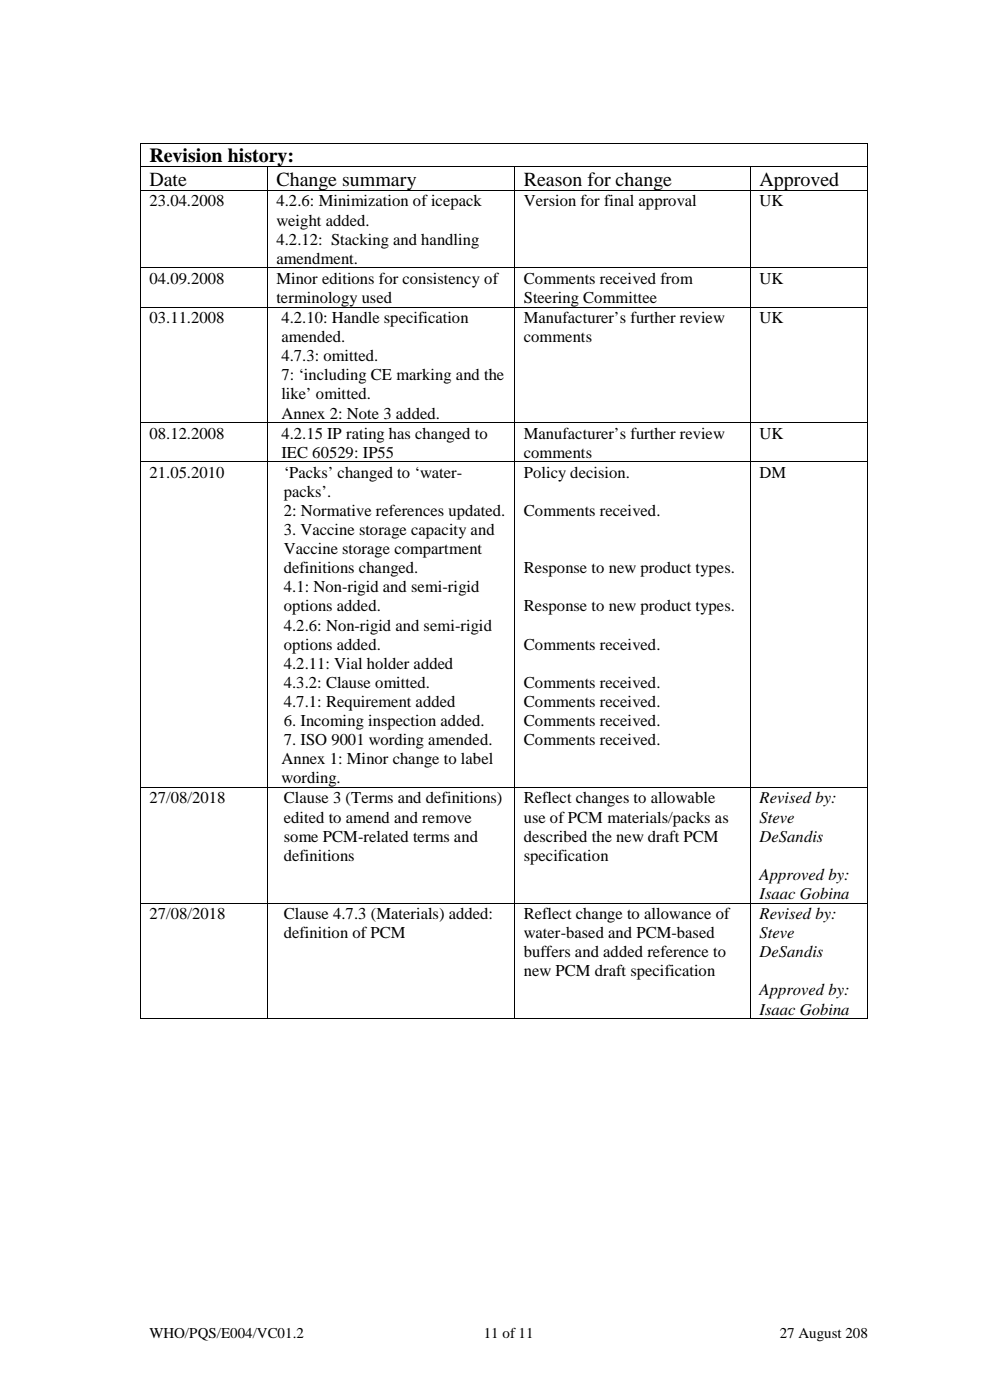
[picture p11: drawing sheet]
<svg xmlns="http://www.w3.org/2000/svg" width="210mm" height="297mm" viewBox="0 0 210 297" stroke-linecap="round" stroke-linejoin="round" font-family="sans-serif">
<defs><g id="words">
<g font-size="4.2">
<text x="31.7" y="34.4">Revision history:</text>
<text x="31.7" y="39.4">Date</text>
<text x="58.6" y="39.4">Change summary</text>
<text x="111.1" y="39.4">Reason for change</text>
<text x="161.1" y="39.4">Approved</text>
</g>
<g font-size="3.5">
<text x="31.7" y="43.8">23.04.2008</text>
<text x="58.6" y="43.8">4.2.6: Minimization of icepack</text>
<text x="58.6" y="47.9">weight added.</text>
<text x="111.1" y="43.8">Version for final approval</text>
<text x="161.1" y="43.8">UK</text>
<text x="58.6" y="51.9">4.2.12: Stacking and handling</text>
<text x="58.6" y="56">amendment.</text>
<text x="31.7" y="60.2">04.09.2008</text>
<text x="58.6" y="60.2">Minor editions for consistency of</text>
<text x="58.6" y="64.3">terminology used</text>
<text x="111.1" y="60.2">Comments received from</text>
<text x="111.1" y="64.3">Steering Committee</text>
<text x="161.1" y="60.2">UK</text>
<text x="31.7" y="68.5">03.11.2008</text>
<text x="59.7" y="68.5">4.2.10: Handle specification</text>
<text x="111.1" y="68.5">Manufacturer’s further review</text>
<text x="161.1" y="68.5">UK</text>
<text x="59.7" y="72.6">amended.</text>
<text x="59.7" y="76.6">4.7.3: omitted.</text>
<text x="111.1" y="72.6">comments</text>
<text x="59.7" y="80.7">7: ‘including CE marking and the</text>
<text x="59.7" y="84.8">like’ omitted.</text>
<text x="59.7" y="88.8">Annex 2: Note 3 added.</text>
<text x="31.7" y="93">08.12.2008</text>
<text x="59.7" y="93">4.2.15 IP rating has changed to</text>
<text x="111.1" y="93">Manufacturer’s further review</text>
<text x="161.1" y="93">UK</text>
<text x="31.7" y="101.3">21.05.2010</text>
<text x="59.7" y="97.1">IEC 60529: IP55</text>
<text x="60.2" y="101.3">‘Packs’ changed to ‘water-</text>
<text x="111.1" y="97.1">comments</text>
<text x="111.1" y="101.3">Policy decision.</text>
<text x="161.1" y="101.3">DM</text>
<text x="60.2" y="105.4">packs’.</text>
<text x="60.2" y="109.4">2: Normative references updated.</text>
<text x="60.2" y="113.5">3. Vaccine storage capacity and</text>
<text x="111.1" y="109.4">Comments received.</text>
<text x="60.2" y="117.6">Vaccine storage compartment</text>
<text x="60.2" y="121.6">definitions changed.</text>
<text x="60.2" y="125.7">4.1: Non-rigid and semi-rigid</text>
<text x="111.1" y="121.6">Response to new product types.</text>
<text x="60.2" y="129.7">options added.</text>
<text x="111.1" y="129.7">Response to new product types.</text>
<text x="60.2" y="137.8">options added.</text>
<text x="60.2" y="133.8">4.2.6: Non-rigid and semi-rigid</text>
<text x="111.1" y="137.8">Comments received.</text>
<text x="60.2" y="141.9">4.2.11: Vial holder added</text>
<text x="60.2" y="146">4.3.2: Clause omitted.</text>
<text x="111.1" y="146">Comments received.</text>
<text x="60.2" y="150">4.7.1: Requirement added</text>
<text x="60.2" y="154.1">6. Incoming inspection added.</text>
<text x="111.1" y="150">Comments received.</text>
<text x="111.1" y="154.1">Comments received.</text>
<text x="60.2" y="158.1">7. ISO 9001 wording amended.</text>
<text x="111.1" y="158.1">Comments received.</text>
<text x="59.7" y="162.2">Annex 1: Minor change to label</text>
<text x="59.7" y="166.2">wording.</text>
<text x="31.7" y="170.5">27/08/2018</text>
<text x="60.2" y="170.5">Clause 3 (Terms and definitions)</text>
<text x="111.1" y="170.5">Reflect changes to allowable</text>
<text x="161.1" y="170.5">Revised by:</text>
<text x="60.2" y="174.5">edited to amend and remove</text>
<text x="60.2" y="178.6">some PCM-related terms and</text>
<text x="111.1" y="174.5">use of PCM materials/packs as</text>
<text x="111.1" y="178.6">described the new draft PCM</text>
<text x="161.1" y="174.5">Steve</text>
<text x="161.1" y="178.6">DeSandis</text>
<text x="60.2" y="182.6">definitions</text>
<text x="111.1" y="182.6">specification</text>
<text x="161.1" y="186.7">Approved by:</text>
<text x="161.1" y="190.8">Isaac Gobina</text>
<text x="31.7" y="195">27/08/2018</text>
<text x="60.2" y="195">Clause 4.7.3 (Materials) added:</text>
<text x="111.1" y="195">Reflect change to allowance of</text>
<text x="161.1" y="195">Revised by:</text>
<text x="60.2" y="199.1">definition of PCM</text>
<text x="111.1" y="199.1">water-based and PCM-based</text>
<text x="111.1" y="203.1">buffers and added reference to</text>
<text x="161.1" y="199.1">Steve</text>
<text x="161.1" y="203.1">DeSandis</text>
<text x="111.1" y="207.1">new PCM draft specification</text>
<text x="161.1" y="211.2">Approved by:</text>
<text x="161.1" y="215.3">Isaac Gobina</text>
</g>
<g font-size="3.2">
<text x="31.7" y="283.8">WHO/PQS/E004/VC01.2</text>
<text x="102.6" y="283.8">11 of 11</text>
<text x="165.4" y="283.8">27 August 208</text>
</g>
</g></defs>
<g fill="#000">
<path d="M29.7 30.3h.2v.1h-.2zM29.7 35.3h.2v.2h-.2zM56.6 35.3h.2v.2h-.2zM109.1 35.3h.2v.2h-.2zM159.2 35.3h.1v.2h-.1zM184 30.3h.2v.1h-.2zM184 35.3h.2v.2h-.2zM29.7 40.3h.2v.2h-.2zM29.7 56.8h.2v.1h-.2zM56.6 40.3h.2v.2h-.2zM56.6 56.8h.2v.1h-.2zM109.1 40.3h.2v.2h-.2z"/>
<path d="M109.1 56.8h.2v.1h-.2zM159.2 40.3h.1v.2h-.1zM159.2 56.8h.1v.1h-.1zM184 40.3h.2v.2h-.2zM184 56.8h.2v.1h-.2zM29.7 65.1h.2v.1h-.2zM56.6 65.1h.2v.1h-.2zM109.1 65.1h.2v.1h-.2zM159.2 65.1h.1v.1h-.1zM184 65.1h.2v.1h-.2zM29.7 89.6h.2v.1h-.2zM29.7 97.9h.2v.1h-.2z"/>
<path d="M56.6 89.6h.2v.1h-.2zM56.6 97.9h.2v.1h-.2zM109.1 89.6h.2v.1h-.2zM109.1 97.9h.2v.1h-.2zM159.2 89.6h.1v.1h-.1zM159.2 97.9h.1v.1h-.1zM184 89.6h.2v.1h-.2zM184 97.9h.2v.1h-.2zM29.7 167h.2v.2h-.2zM56.6 167h.2v.2h-.2zM109.1 167h.2v.2h-.2zM159.2 167h.1v.2h-.1z"/>
<path d="M184 167h.2v.2h-.2zM29.7 191.5h.2v.2h-.2zM56.6 191.5h.2v.2h-.2zM109.1 191.5h.2v.2h-.2zM159.2 191.5h.1v.2h-.1zM184 191.5h.2v.2h-.2zM29.7 216h.2v.2h-.2zM56.6 216h.2v.2h-.2zM109.1 216h.2v.2h-.2zM159.2 216h.1v.2h-.1zM184 216h.2v.2h-.2z"/>
</g>
<g fill="none" stroke="#000" stroke-width=".21">
<path d="M29.8 30.4v4.9M29.8 35.5v4.8M29.9 30.4h154.1M29.9 35.4h26.7M56.7 35.5v4.8M56.8 35.4h52.3M109.2 35.5v4.8M109.3 35.4h49.9M159.3 35.5v4.8M159.3 35.4h24.7M184.1 30.4v4.9M184.1 35.5v4.8"/>
<path d="M29.8 40.5v16.3M29.8 56.9v8.2M29.9 40.4h26.7M29.9 56.9h26.7M56.7 40.5v16.3M56.7 56.9v8.2M56.8 40.4h52.3M56.8 56.9h52.3M109.2 40.5v16.3M109.2 56.9v8.2M109.3 40.4h49.9M109.3 56.9h49.9"/>
<path d="M159.3 40.5v16.3M159.3 56.9v8.2M159.3 40.4h24.7M159.3 56.9h24.7M184.1 40.5v16.3M184.1 56.9v8.2M29.8 65.2v24.4M29.9 65.2h26.7M56.7 65.2v24.4M56.8 65.2h52.3M109.2 65.2v24.4M109.3 65.2h49.9"/>
<path d="M159.3 65.2v24.4M159.3 65.2h24.7M184.1 65.2v24.4M29.8 89.7v8.2M29.8 98v69M29.9 89.7h26.7M29.9 98h26.7M56.7 89.7v8.2M56.7 98v69M56.8 89.7h52.3M56.8 98h52.3M109.2 89.7v8.2"/>
<path d="M109.2 98v69M109.3 89.7h49.9M109.3 98h49.9M159.3 89.7v8.2M159.3 98v69M159.3 89.7h24.7M159.3 98h24.7M184.1 89.7v8.2M184.1 98v69M29.8 167.2v24.3M29.9 167.1h26.7M56.7 167.2v24.3"/>
<path d="M56.8 167.1h52.3M109.2 167.2v24.3M109.3 167.1h49.9M159.3 167.2v24.3M159.3 167.1h24.7M184.1 167.2v24.3M29.8 191.7v24.3M29.9 191.6h26.7M56.7 191.7v24.3M56.8 191.6h52.3M109.2 191.7v24.3M109.3 191.6h49.9"/>
<path d="M159.3 191.7v24.3M159.3 191.6h24.7M184.1 191.7v24.3M29.9 216.1h26.7M56.8 216.1h52.3M109.3 216.1h49.9M159.3 216.1h24.7"/>
</g>
<use href="#words"/>
</svg>
